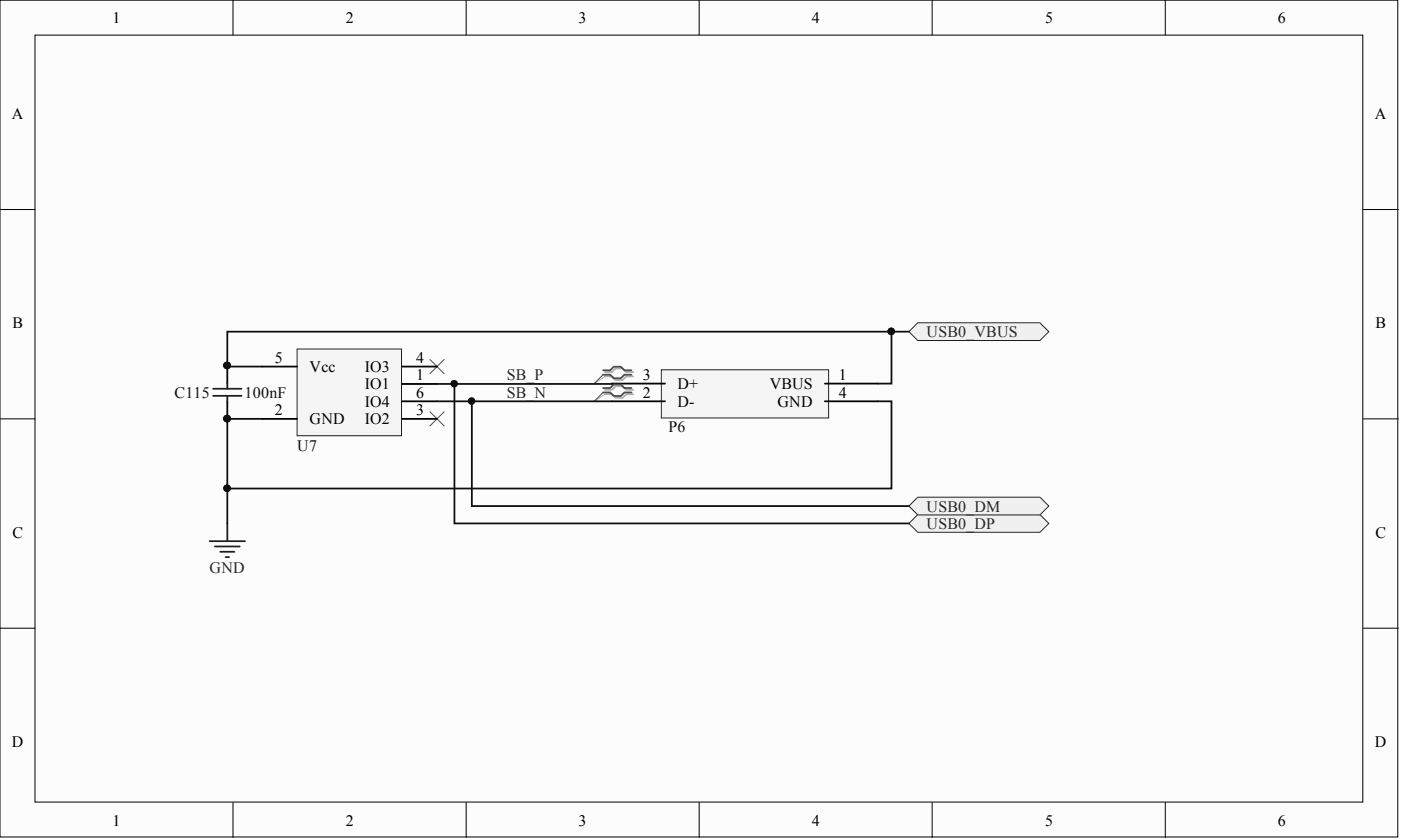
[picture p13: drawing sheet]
<svg xmlns="http://www.w3.org/2000/svg" width="200mm" height="120mm" viewBox="0 0 200 120" stroke-linecap="round" stroke-linejoin="round" font-family="sans-serif">
<defs><g id="words">
<g font-size="2.3">
<text x="16.1" y="3.3">1</text>
<text x="49.4" y="3.3">2</text>
<text x="82.6" y="3.3">3</text>
<text x="115.9" y="3.3">4</text>
<text x="149.2" y="3.3">5</text>
<text x="182.4" y="3.3">6</text>
<text x="1.7" y="17">A</text>
<text x="196.3" y="17">A</text>
<text x="1.8" y="46.9">B</text>
<text x="196.4" y="46.9">B</text>
<text x="39.2" y="51.9">5</text>
<text x="44.2" y="53.1">Vcc</text>
<text x="52.1" y="53.1">IO3</text>
<text x="59.4" y="51.9">4</text>
<text x="39.2" y="59.3">2</text>
<text x="52.1" y="58.1">IO4</text>
<text x="52.1" y="55.6">IO1</text>
<text x="59.4" y="56.8">6</text>
<text x="59.4" y="54.3">1</text>
<text x="59.4" y="59.3">3</text>
<text x="91.8" y="54.3">3</text>
<text x="91.8" y="56.8">2</text>
<text x="96.7" y="55.6">D+</text>
<text x="96.7" y="58.1">D-</text>
<text x="109.9" y="55.6">VBUS</text>
<text x="111" y="58.1">GND</text>
<text x="119.8" y="54.3">1</text>
<text x="119.8" y="56.8">4</text>
<text x="44.2" y="60.6">GND</text>
<text x="52.1" y="60.6">IO2</text>
<text x="1.8" y="76.8">C</text>
<text x="196.4" y="76.8">C</text>
<text x="1.7" y="106.7">D</text>
<text x="196.3" y="106.7">D</text>
<text x="16.1" y="117.9">1</text>
<text x="49.4" y="117.9">2</text>
<text x="82.6" y="117.9">3</text>
<text x="115.9" y="117.9">4</text>
<text x="149.2" y="117.9">5</text>
<text x="182.4" y="117.9">6</text>
</g>
<g font-size="2.3" fill="#262626">
<text x="132.3" y="48.2">USB0_VBUS</text>
<text x="72.4" y="54.3">SB_P</text>
<text x="72.4" y="56.8">SB_N</text>
<text x="132.3" y="75.5">USB0_DP</text>
<text x="132.3" y="73">USB0_DM</text>
<text x="29.9" y="81.8">GND</text>
</g>
<g font-size="2.3" fill="#0e0e0e">
<text x="24.9" y="56.8">C115</text>
<text x="34.9" y="56.8">100nF</text>
<text x="42.4" y="64.4">U7</text>
<text x="95.4" y="61.7">P6</text>
</g>
</g></defs>
<g fill="#fcfcfc" stroke="#000" stroke-width=".14">
<path d="M0 0h199.6v119.5h-199.6z"/>
<path d="M5 5h189.6v109.5h-189.6z"/>
</g>
<g fill="none" stroke="#000" stroke-width=".14">
<path d="M33.3 0v5M66.6 0v5M99.8 0v5M133.1 0v5M166.4 0v5M0 29.9h5M194.6 29.9h5M0 59.8h5M194.6 59.8h5M0 89.7h5M194.6 89.7h5M33.3 114.6v5"/>
<path d="M66.6 114.6v5M99.8 114.6v5M133.1 114.6v5M166.4 114.6v5"/>
</g>
<path d="M32.5 52.2v2.5M32.5 57.3v2.5" fill="none" stroke="#000" stroke-width=".25"/>
<g fill="#0e0e0e" stroke="#0e0e0e" stroke-width=".14">
<circle cx="32.4" cy="52.2" r=".47"/>
<circle cx="32.4" cy="59.8" r=".47"/>
</g>
<path d="M30.4 56.5h4.1M30.4 55.5h4.1M32.5 54.7v.8M32.5 56.5v.8" fill="none" stroke="#1c1c1c" stroke-width=".25"/>
<path d="M61.4 51.3l2 2.1M63.4 51.3l-2 2.1" fill="none" stroke="#4c4c4c" stroke-width=".14"/>
<path d="M129.8 47.4l1.2-1.3h17.5l1.2 1.3-1.2 1.2h-17.5z" fill-rule="evenodd" fill="#f0f0f0" stroke="#262626" stroke-width=".14"/>
<path d="M61.4 58.8l2 2M63.4 58.8l-2 2" fill="none" stroke="#4c4c4c" stroke-width=".14"/>
<g fill="#f0f0f0" stroke="#262626" stroke-width=".14">
<path d="M129.8 74.7l1.2-1.2h17.5l1.2 1.2-1.2 1.3h-17.5z" fill-rule="evenodd"/>
<path d="M129.8 72.3l1.2-1.3h17.5l1.2 1.3-1.2 1.2h-17.5z" fill-rule="evenodd"/>
</g>
<path d="M94.4 52.8h23.9v6.9h-23.9z" fill="#f5f5f5" stroke="#262626" stroke-width=".14"/>
<path d="M87.3 54.8h7.7M87.3 57.3h7.7M117.8 54.8h7.6M117.8 57.3h7.6" fill="none" stroke="#000" stroke-width=".25"/>
<path d="M125.4 57.3h1.9v12.5h-94.8v-10h4.9M127.3 47.4v7.4h-1.9M129.8 47.4h-97.3v4.9h4.9M32.5 69.8v4.9" fill="none" stroke="#0e0e0e" stroke-width=".25"/>
<g fill="#0e0e0e" stroke="#0e0e0e" stroke-width=".14">
<circle cx="32.4" cy="69.7" r=".47"/>
<circle cx="32.4" cy="59.8" r=".47"/>
<circle cx="32.4" cy="52.2" r=".47"/>
<circle cx="127.2" cy="47.3" r=".47"/>
</g>
<path d="M29.9 77.3h5.1M30.7 78h3.5M31.4 78.8h2.1M32.2 79.6h.5M32.5 74.7v2.6" fill="none" stroke="#262626" stroke-width=".25"/>
<path d="M42.4 49.8h14.9v12.4h-14.9z" fill="#f5f5f5" stroke="#262626" stroke-width=".14"/>
<path d="M37.4 52.3h5M37.4 59.8h5M57.4 52.3h5M57.4 57.3h5M57.4 54.8h5M57.4 59.8h5" fill="none" stroke="#000" stroke-width=".25"/>
<path d="M86.4 55.7h1l.5-.5h1l.5 .5h1M86.4 56.3h1l.5 .5h1l.5-.5h1M86.4 53.1h1l.5-.5h1l.5 .5h1M86.4 53.8h1l.5 .5h1l.5-.5h1" fill="none" stroke="#aeaeae" stroke-width=".25"/>
<path d="M86.4 56.3l-1.6 1M86.4 53.8l-1.6 1" fill="none" stroke="#aeaeae" stroke-width=".14"/>
<path d="M86.1 55.4h1l.5-.5h1l.5 .5h1.1M86.1 56h1l.5 .5h1l.5-.5h1.1M86.1 52.9h1l.5-.5h1l.5 .5h1.1M86.1 53.5h1l.5 .5h1l.5-.5h1.1" fill="none" stroke="#4c4c4c" stroke-width=".25"/>
<path d="M86.1 56l-1.3 1.3M86.1 53.5l-1.3 1.3" fill="none" stroke="#4c4c4c" stroke-width=".14"/>
<path d="M62.4 57.3h24.9M64.9 54.8v19.9h64.9M67.4 57.3v15h62.4M87.3 54.8h-24.9" fill="none" stroke="#0e0e0e" stroke-width=".25"/>
<g fill="#0e0e0e" stroke="#0e0e0e" stroke-width=".14">
<circle cx="67.3" cy="57.3" r=".47"/>
<circle cx="64.8" cy="54.8" r=".47"/>
</g>
<use href="#words"/>
</svg>
